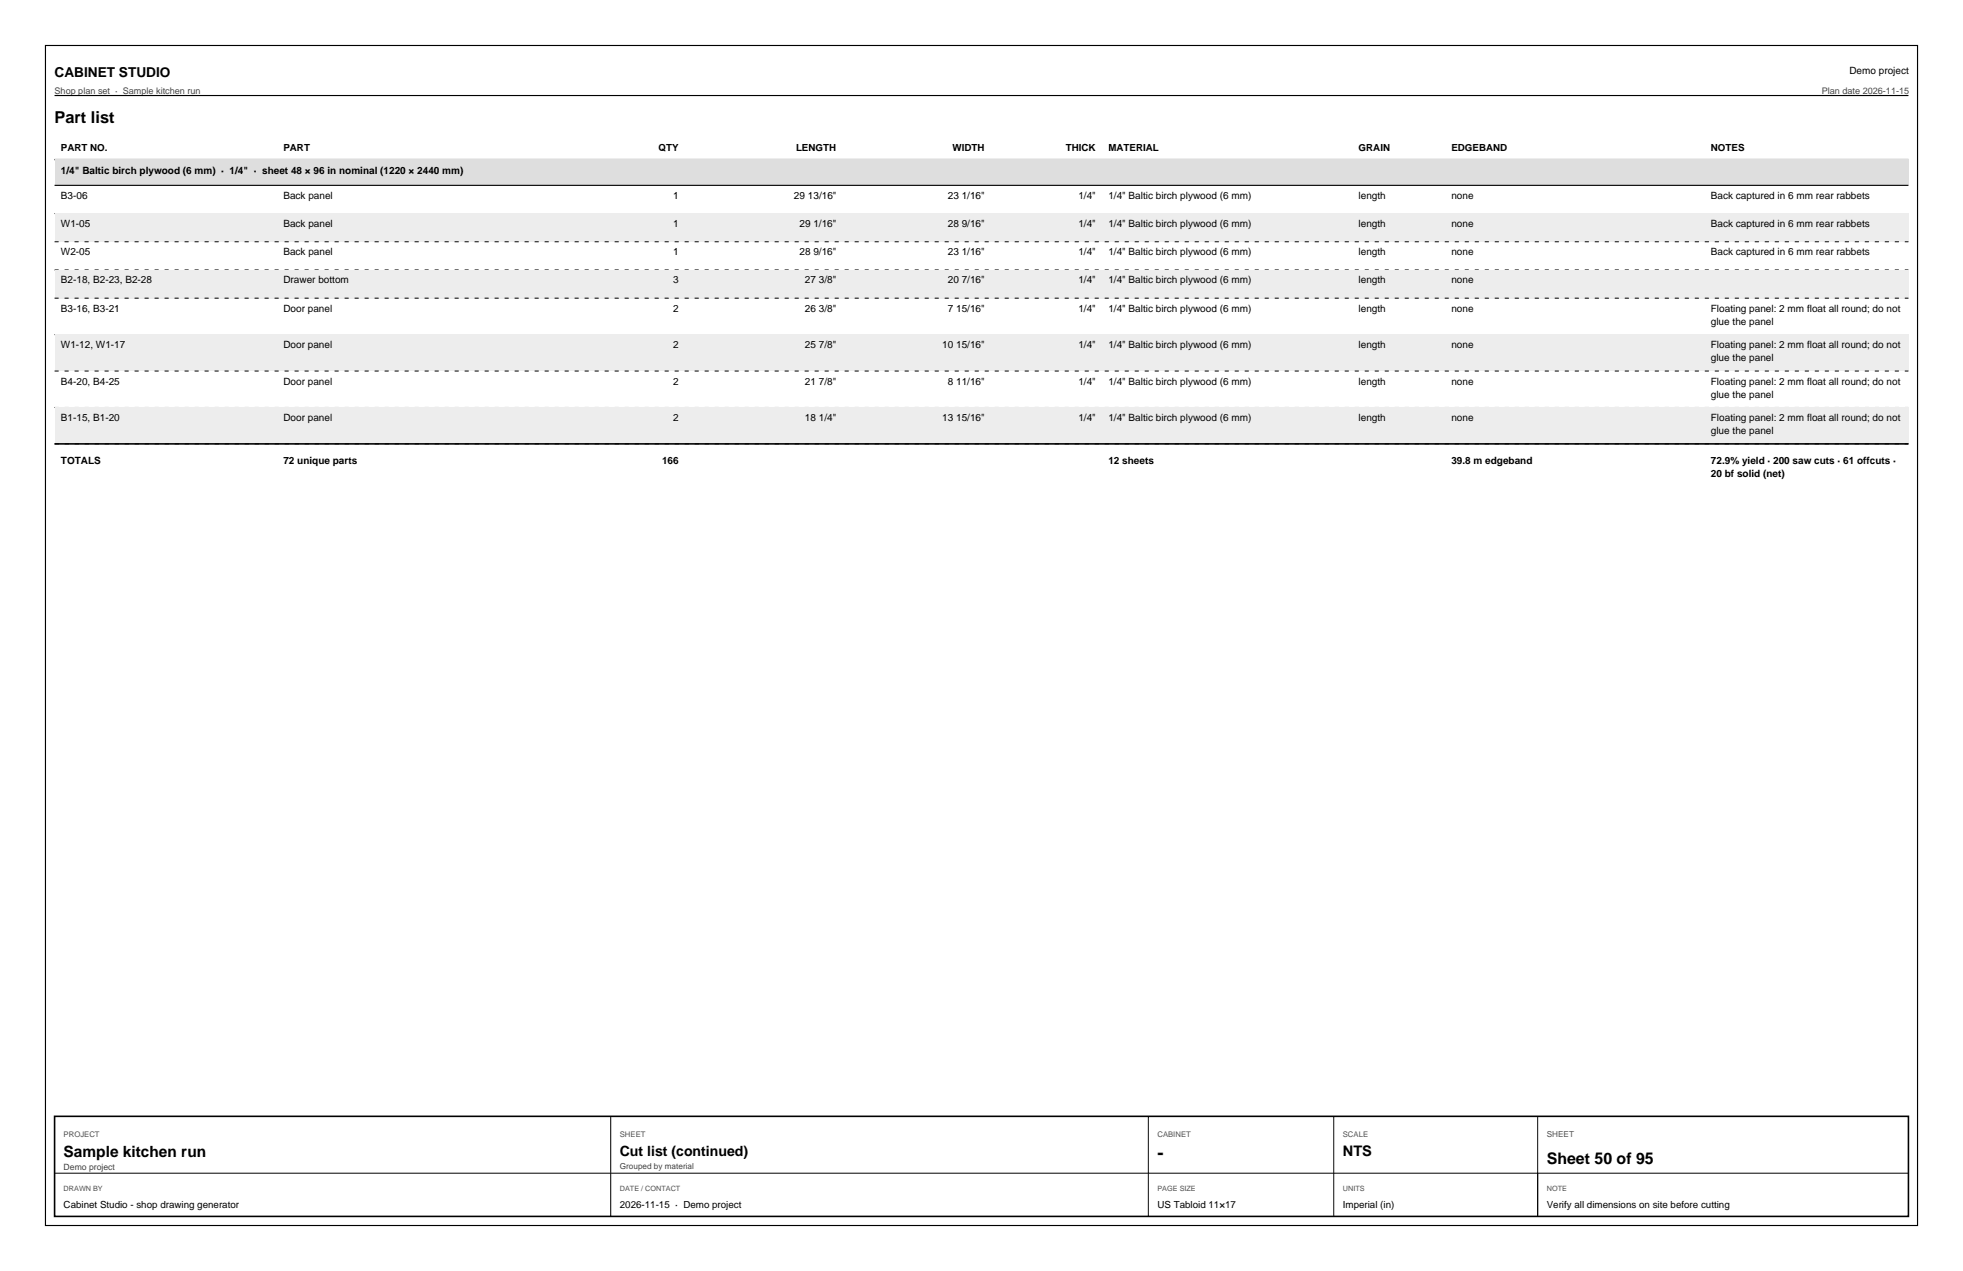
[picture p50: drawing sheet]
<svg xmlns="http://www.w3.org/2000/svg" width="432mm" height="279mm" viewBox="0 0 432 279" stroke-linecap="round" stroke-linejoin="round" font-family="sans-serif">
<defs><g id="words">
<text font-size="4" x="254.6" y="254.8">-</text>
<text font-size="3.6" x="12" y="27.1">Part list</text>
<text font-size="3.5" x="340.2" y="256">Sheet 50 of 95</text>
<text font-size="3.4" x="14" y="254.3">Sample kitchen run</text>
<text font-size="3.2" x="295.4" y="254.1">NTS</text>
<text font-size="3.1" x="136.3" y="254">Cut list (continued)</text>
<text font-size="3" x="12" y="16.9">CABINET STUDIO</text>
<g font-size="2.2">
<text x="406.8" y="16.3">Demo project</text>
<text x="13.4" y="38.4">1/4&quot; Baltic birch plywood (6 mm) · 1/4&quot; · sheet 48 × 96 in nominal (1220 × 2440 mm)</text>
<text x="13.4" y="43.7">B3-06</text>
<text x="62.3" y="43.7">Back panel</text>
<text x="148" y="43.7">1</text>
<text x="174.7" y="43.7">29 13/16&quot;</text>
<text x="208.5" y="43.7">23 1/16&quot;</text>
<text x="237.2" y="43.7">1/4&quot;</text>
<text x="243.8" y="43.7">1/4&quot; Baltic birch plywood (6 mm)</text>
<text x="298.9" y="43.7">length</text>
<text x="319.3" y="43.7">none</text>
<text x="376.3" y="43.7">Back captured in 6 mm rear rabbets</text>
<text x="13.4" y="49.9">W1-05</text>
<text x="62.3" y="49.9">Back panel</text>
<text x="148" y="49.9">1</text>
<text x="175.9" y="49.9">29 1/16&quot;</text>
<text x="208.5" y="49.9">28 9/16&quot;</text>
<text x="237.2" y="49.9">1/4&quot;</text>
<text x="243.8" y="49.9">1/4&quot; Baltic birch plywood (6 mm)</text>
<text x="298.9" y="49.9">length</text>
<text x="319.3" y="49.9">none</text>
<text x="376.3" y="49.9">Back captured in 6 mm rear rabbets</text>
<text x="13.4" y="56.1">W2-05</text>
<text x="62.3" y="56.1">Back panel</text>
<text x="148" y="56.1">1</text>
<text x="175.9" y="56.1">28 9/16&quot;</text>
<text x="208.5" y="56.1">23 1/16&quot;</text>
<text x="237.2" y="56.1">1/4&quot;</text>
<text x="243.8" y="56.1">1/4&quot; Baltic birch plywood (6 mm)</text>
<text x="298.9" y="56.1">length</text>
<text x="319.3" y="56.1">none</text>
<text x="376.3" y="56.1">Back captured in 6 mm rear rabbets</text>
<text x="13.4" y="62.3">B2-18, B2-23, B2-28</text>
<text x="62.3" y="62.3">Drawer bottom</text>
<text x="148" y="62.3">3</text>
<text x="177.1" y="62.3">27 3/8&quot;</text>
<text x="208.5" y="62.3">20 7/16&quot;</text>
<text x="237.2" y="62.3">1/4&quot;</text>
<text x="243.8" y="62.3">1/4&quot; Baltic birch plywood (6 mm)</text>
<text x="298.9" y="62.3">length</text>
<text x="319.3" y="62.3">none</text>
<text x="13.4" y="68.5">B3-16, B3-21</text>
<text x="62.3" y="68.5">Door panel</text>
<text x="148" y="68.5">2</text>
<text x="177.1" y="68.5">26 3/8&quot;</text>
<text x="208.5" y="68.5">7 15/16&quot;</text>
<text x="237.2" y="68.5">1/4&quot;</text>
<text x="243.8" y="68.5">1/4&quot; Baltic birch plywood (6 mm)</text>
<text x="298.9" y="68.5">length</text>
<text x="319.3" y="68.5">none</text>
<text x="376.3" y="68.5">Floating panel: 2 mm float all round; do not</text>
<text x="376.3" y="71.4">glue the panel</text>
<text x="13.4" y="76.5">W1-12, W1-17</text>
<text x="62.3" y="76.5">Door panel</text>
<text x="148" y="76.5">2</text>
<text x="177.1" y="76.5">25 7/8&quot;</text>
<text x="207.3" y="76.5">10 15/16&quot;</text>
<text x="237.2" y="76.5">1/4&quot;</text>
<text x="243.8" y="76.5">1/4&quot; Baltic birch plywood (6 mm)</text>
<text x="298.9" y="76.5">length</text>
<text x="319.3" y="76.5">none</text>
<text x="376.3" y="76.5">Floating panel: 2 mm float all round; do not</text>
<text x="376.3" y="79.4">glue the panel</text>
<text x="13.4" y="84.5">B4-20, B4-25</text>
<text x="62.3" y="84.5">Door panel</text>
<text x="148" y="84.5">2</text>
<text x="177.1" y="84.5">21 7/8&quot;</text>
<text x="208.5" y="84.5">8 11/16&quot;</text>
<text x="237.2" y="84.5">1/4&quot;</text>
<text x="243.8" y="84.5">1/4&quot; Baltic birch plywood (6 mm)</text>
<text x="298.9" y="84.5">length</text>
<text x="319.3" y="84.5">none</text>
<text x="376.3" y="84.5">Floating panel: 2 mm float all round; do not</text>
<text x="376.3" y="87.4">glue the panel</text>
<text x="13.4" y="92.5">B1-15, B1-20</text>
<text x="62.3" y="92.5">Door panel</text>
<text x="148" y="92.5">2</text>
<text x="177.1" y="92.5">18 1/4&quot;</text>
<text x="207.3" y="92.5">13 15/16&quot;</text>
<text x="237.2" y="92.5">1/4&quot;</text>
<text x="243.8" y="92.5">1/4&quot; Baltic birch plywood (6 mm)</text>
<text x="298.9" y="92.5">length</text>
<text x="319.3" y="92.5">none</text>
<text x="376.3" y="92.5">Floating panel: 2 mm float all round; do not</text>
<text x="376.3" y="95.4">glue the panel</text>
<text x="13.4" y="101.9">TOTALS</text>
<text x="62.3" y="101.9">72 unique parts</text>
<text x="145.6" y="101.9">166</text>
<text x="243.8" y="101.9">12 sheets</text>
<text x="319.3" y="101.9">39.8 m edgeband</text>
<text x="376.3" y="101.9">72.9% yield · 200 saw cuts · 61 offcuts ·</text>
<text x="376.3" y="104.9">20 bf solid (net)</text>
</g>
<g font-size="2.1">
<text x="13.4" y="33.1">PART NO.</text>
<text x="62.3" y="33.1">PART</text>
<text x="144.8" y="33.1">QTY</text>
<text x="175.1" y="33.1">LENGTH</text>
<text x="209.5" y="33.1">WIDTH</text>
<text x="234.4" y="33.1">THICK</text>
<text x="243.8" y="33.1">MATERIAL</text>
<text x="298.9" y="33.1">GRAIN</text>
<text x="319.3" y="33.1">EDGEBAND</text>
<text x="376.3" y="33.1">NOTES</text>
<text x="14" y="265.6">Cabinet Studio - shop drawing generator</text>
<text x="136.3" y="265.6">2026-11-15 · Demo project</text>
<text x="254.6" y="265.6">US Tabloid 11×17</text>
<text x="295.4" y="265.6">Imperial (in)</text>
<text x="340.2" y="265.6">Verify all dimensions on site before cutting</text>
</g>
<g font-size="2" fill="#464646">
<text x="12" y="20.7">Shop plan set · Sample kitchen run</text>
<text x="400.7" y="20.7">Plan date 2026-11-15</text>
</g>
<text font-size="1.9" fill="#404040" x="14" y="257.1">Demo project</text>
<text font-size="1.8" fill="#505050" x="340.2" y="249.9">SHEET</text>
<text font-size="1.8" fill="#404040" x="136.3" y="257">Grouped by material</text>
<g font-size="1.7" fill="#505050">
<text x="14" y="249.8">PROJECT</text>
<text x="136.3" y="249.8">SHEET</text>
<text x="254.6" y="249.8">CABINET</text>
<text x="295.4" y="249.8">SCALE</text>
</g>
<g font-size="1.6" fill="#505050">
<text x="14" y="261.9">DRAWN BY</text>
<text x="136.3" y="261.9">DATE / CONTACT</text>
<text x="254.6" y="261.9">PAGE SIZE</text>
<text x="295.4" y="261.9">UNITS</text>
<text x="340.2" y="261.9">NOTE</text>
</g>
</g></defs>
<path d="M10 10h411.8v259.4h-411.8zM12 21h407.8" fill="none" stroke="#000" stroke-width=".25"/>
<path d="M12 35.1h407.8" fill="none" stroke="#000" stroke-width=".3"/>
<path d="M12 35.1h407.8v5.6h-407.8z" fill="#dedede"/>
<path d="M12 40.7h407.8" fill="none" stroke="#000" stroke-width=".25"/>
<path d="M12 46.9h407.8" fill="none" stroke="#000" stroke-width=".22" stroke-dasharray=".9 1.3" stroke-linecap="butt"/>
<path d="M12 46.9h407.8v6.2h-407.8z" fill="#ededed"/>
<path d="M12 53.1h407.8M12 59.3h407.8" fill="none" stroke="#000" stroke-width=".22" stroke-dasharray=".9 1.3" stroke-linecap="butt"/>
<path d="M12 59.3h407.8v6.2h-407.8z" fill="#ededed"/>
<path d="M12 65.5h407.8M12 73.6h407.8" fill="none" stroke="#000" stroke-width=".22" stroke-dasharray=".9 1.3" stroke-linecap="butt"/>
<path d="M12 73.6h407.8v8h-407.8z" fill="#ededed"/>
<path d="M12 81.6h407.8M12 89.6h407.8" fill="none" stroke="#000" stroke-width=".22" stroke-dasharray=".9 1.3" stroke-linecap="butt"/>
<path d="M12 89.6h407.8v8h-407.8z" fill="#ededed"/>
<path d="M12 97.6h407.8" fill="none" stroke="#000" stroke-width=".22" stroke-dasharray=".9 1.3" stroke-linecap="butt"/>
<path d="M12 97.6h407.8M12 245.4h407.8v22h-407.8z" fill="none" stroke="#000" stroke-width=".35"/>
<path d="M12 245.4v22M12 257.9h407.8M134.3 245.4v22M252.6 245.4v22M293.4 245.4v22M338.2 245.4v22" fill="none" stroke="#000" stroke-width=".22"/>
<use href="#words"/>
</svg>
